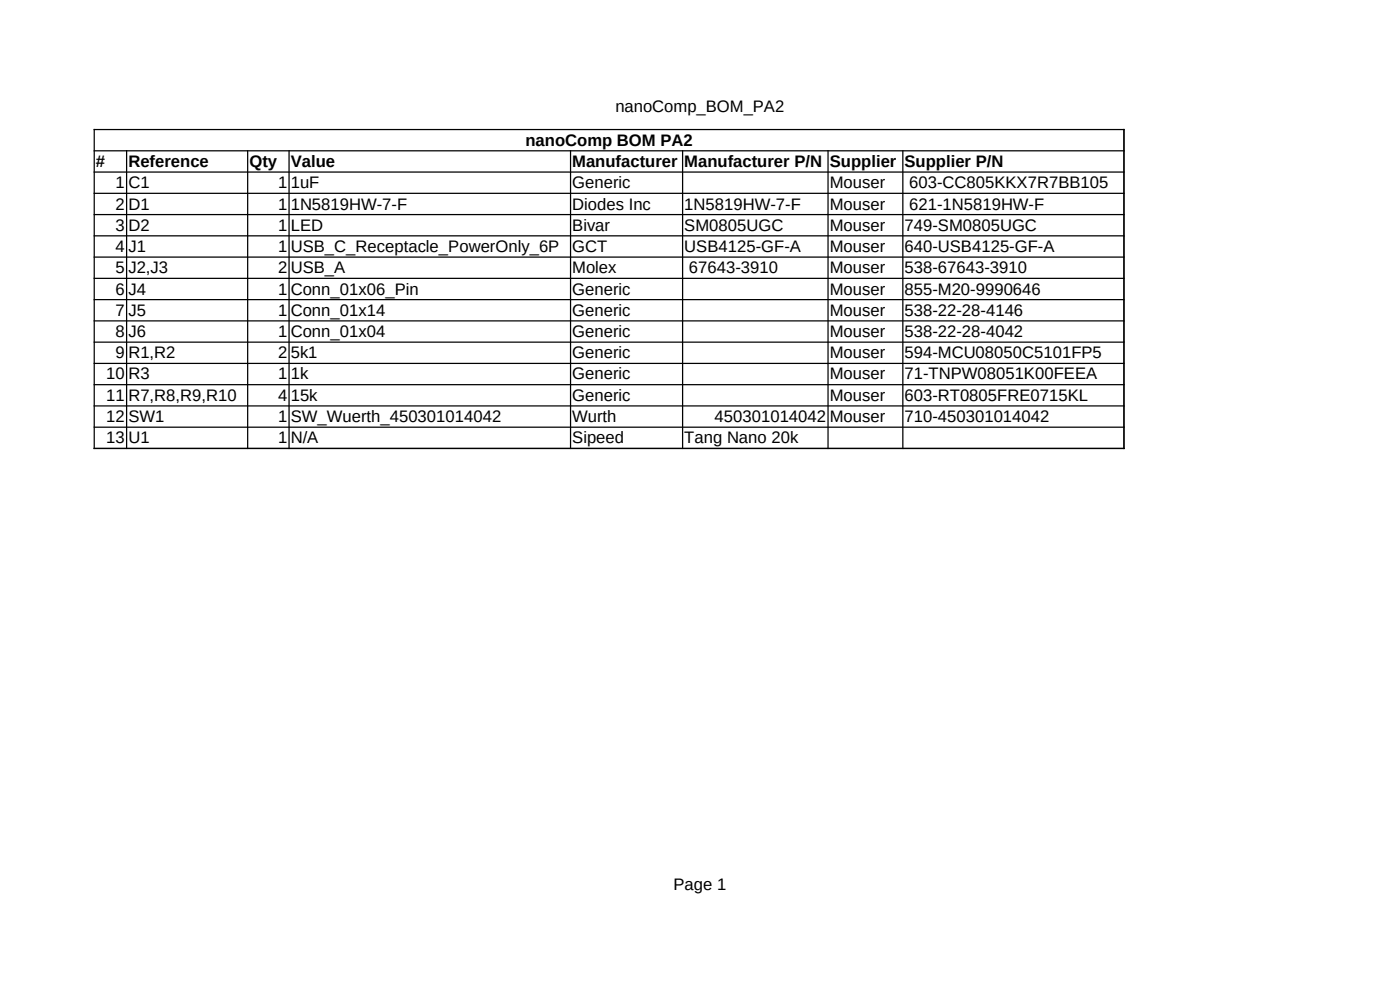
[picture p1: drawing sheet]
<svg xmlns="http://www.w3.org/2000/svg" width="297mm" height="210mm" viewBox="0 0 297 210" stroke-linecap="round" stroke-linejoin="round" font-family="sans-serif">
<defs><g id="words">
<g font-size="3.5">
<text x="130.6" y="23.7">nanoComp_BOM_PA2</text>
<text x="20.4" y="35.4">#</text>
<text x="27.2" y="35.4">Reference</text>
<text x="52.9" y="35.4">Qty</text>
<text x="61.7" y="35.4">Value</text>
<text x="111.5" y="31">nanoComp BOM PA2</text>
<text x="121.4" y="35.4">Manufacturer</text>
<text x="145.2" y="35.4">Manufacturer P/N</text>
<text x="176" y="35.4">Supplier</text>
<text x="191.9" y="35.4">Supplier P/N</text>
<text x="24.5" y="39.9">1</text>
<text x="27.2" y="39.9">C1</text>
<text x="59" y="39.9">1</text>
<text x="61.7" y="39.9">1uF</text>
<text x="121.4" y="39.9">Generic</text>
<text x="176" y="39.9">Mouser</text>
<text x="192.9" y="39.9">603-CC805KKX7R7BB105</text>
<text x="24.5" y="44.5">2</text>
<text x="27.2" y="44.5">D1</text>
<text x="59" y="44.5">1</text>
<text x="61.7" y="44.5">1N5819HW-7-F</text>
<text x="121.4" y="44.5">Diodes Inc</text>
<text x="145.2" y="44.5">1N5819HW-7-F</text>
<text x="176" y="44.5">Mouser</text>
<text x="192.9" y="44.5">621-1N5819HW-F</text>
<text x="24.5" y="49">3</text>
<text x="24.5" y="53.5">4</text>
<text x="27.2" y="49">D2</text>
<text x="27.2" y="53.5">J1</text>
<text x="59" y="49">1</text>
<text x="59" y="53.5">1</text>
<text x="61.7" y="49">LED</text>
<text x="61.7" y="53.5">USB_C_Receptacle_PowerOnly_6P</text>
<text x="121.4" y="49">Bivar</text>
<text x="121.4" y="53.5">GCT</text>
<text x="145.2" y="49">SM0805UGC</text>
<text x="145.2" y="53.5">USB4125-GF-A</text>
<text x="176" y="49">Mouser</text>
<text x="176" y="53.5">Mouser</text>
<text x="191.9" y="49">749-SM0805UGC</text>
<text x="191.9" y="53.5">640-USB4125-GF-A</text>
<text x="24.5" y="58">5</text>
<text x="27.2" y="58">J2,J3</text>
<text x="59" y="58">2</text>
<text x="61.7" y="58">USB_A</text>
<text x="121.4" y="58">Molex</text>
<text x="146.2" y="58">67643-3910</text>
<text x="176" y="58">Mouser</text>
<text x="191.9" y="58">538-67643-3910</text>
<text x="24.5" y="62.5">6</text>
<text x="27.2" y="62.5">J4</text>
<text x="59" y="62.5">1</text>
<text x="61.7" y="62.5">Conn_01x06_Pin</text>
<text x="121.4" y="62.5">Generic</text>
<text x="176" y="62.5">Mouser</text>
<text x="191.9" y="62.5">855-M20-9990646</text>
<text x="24.5" y="67">7</text>
<text x="24.5" y="71.5">8</text>
<text x="27.2" y="67">J5</text>
<text x="27.2" y="71.5">J6</text>
<text x="59" y="67">1</text>
<text x="59" y="71.5">1</text>
<text x="61.7" y="67">Conn_01x14</text>
<text x="61.7" y="71.5">Conn_01x04</text>
<text x="121.4" y="67">Generic</text>
<text x="121.4" y="71.5">Generic</text>
<text x="176" y="67">Mouser</text>
<text x="176" y="71.5">Mouser</text>
<text x="191.9" y="67">538-22-28-4146</text>
<text x="191.9" y="71.5">538-22-28-4042</text>
<text x="24.5" y="76">9</text>
<text x="27.2" y="76">R1,R2</text>
<text x="59" y="76">2</text>
<text x="61.7" y="76">5k1</text>
<text x="121.4" y="76">Generic</text>
<text x="176" y="76">Mouser</text>
<text x="191.9" y="76">594-MCU08050C5101FP5</text>
<text x="22.5" y="80.5">10</text>
<text x="27.2" y="80.5">R3</text>
<text x="59" y="80.5">1</text>
<text x="61.7" y="80.5">1k</text>
<text x="121.4" y="80.5">Generic</text>
<text x="176" y="80.5">Mouser</text>
<text x="191.9" y="80.5">71-TNPW08051K00FEEA</text>
<text x="22.5" y="85">11</text>
<text x="22.5" y="89.5">12</text>
<text x="27.2" y="85">R7,R8,R9,R10</text>
<text x="27.2" y="89.5">SW1</text>
<text x="59" y="85">4</text>
<text x="59" y="89.5">1</text>
<text x="61.7" y="85">15k</text>
<text x="61.7" y="89.5">SW_Wuerth_450301014042</text>
<text x="121.4" y="85">Generic</text>
<text x="121.4" y="89.5">Wurth</text>
<text x="151.6" y="89.5">450301014042</text>
<text x="176" y="85">Mouser</text>
<text x="176" y="89.5">Mouser</text>
<text x="191.9" y="85">603-RT0805FRE0715KL</text>
<text x="191.9" y="89.5">710-450301014042</text>
<text x="22.5" y="94.1">13</text>
<text x="27.2" y="94.1">U1</text>
<text x="59" y="94.1">1</text>
<text x="61.7" y="94.1">N/A</text>
<text x="121.4" y="94.1">Sipeed</text>
<text x="145.2" y="94.1">Tang Nano 20k</text>
<text x="142.9" y="188.7">Page 1</text>
</g>
</g></defs>
<g fill="none" stroke="#000" stroke-width=".26">
<path d="M19.9 27.5h218.7M19.9 32h218.7M19.9 36.5h218.7M20 27.4v67.9M26.9 31.9v63.4M52.5 31.9v63.4M61.3 31.9v63.4M121 31.9v63.4M144.8 31.9v63.4M175.7 31.9v63.4M191.5 31.9v63.4M238.4 27.4v67.9"/>
<path d="M19.9 41h218.7M19.9 45.5h218.7M19.9 50h218.7M19.9 54.5h218.7M19.9 59.1h218.7M19.9 63.6h218.7M19.9 68.1h218.7M19.9 72.6h218.7M19.9 77.1h218.7M19.9 81.6h218.7M19.9 86.1h218.7M19.9 90.6h218.7"/>
<path d="M19.9 95.1h218.7"/>
</g>
<use href="#words"/>
</svg>
